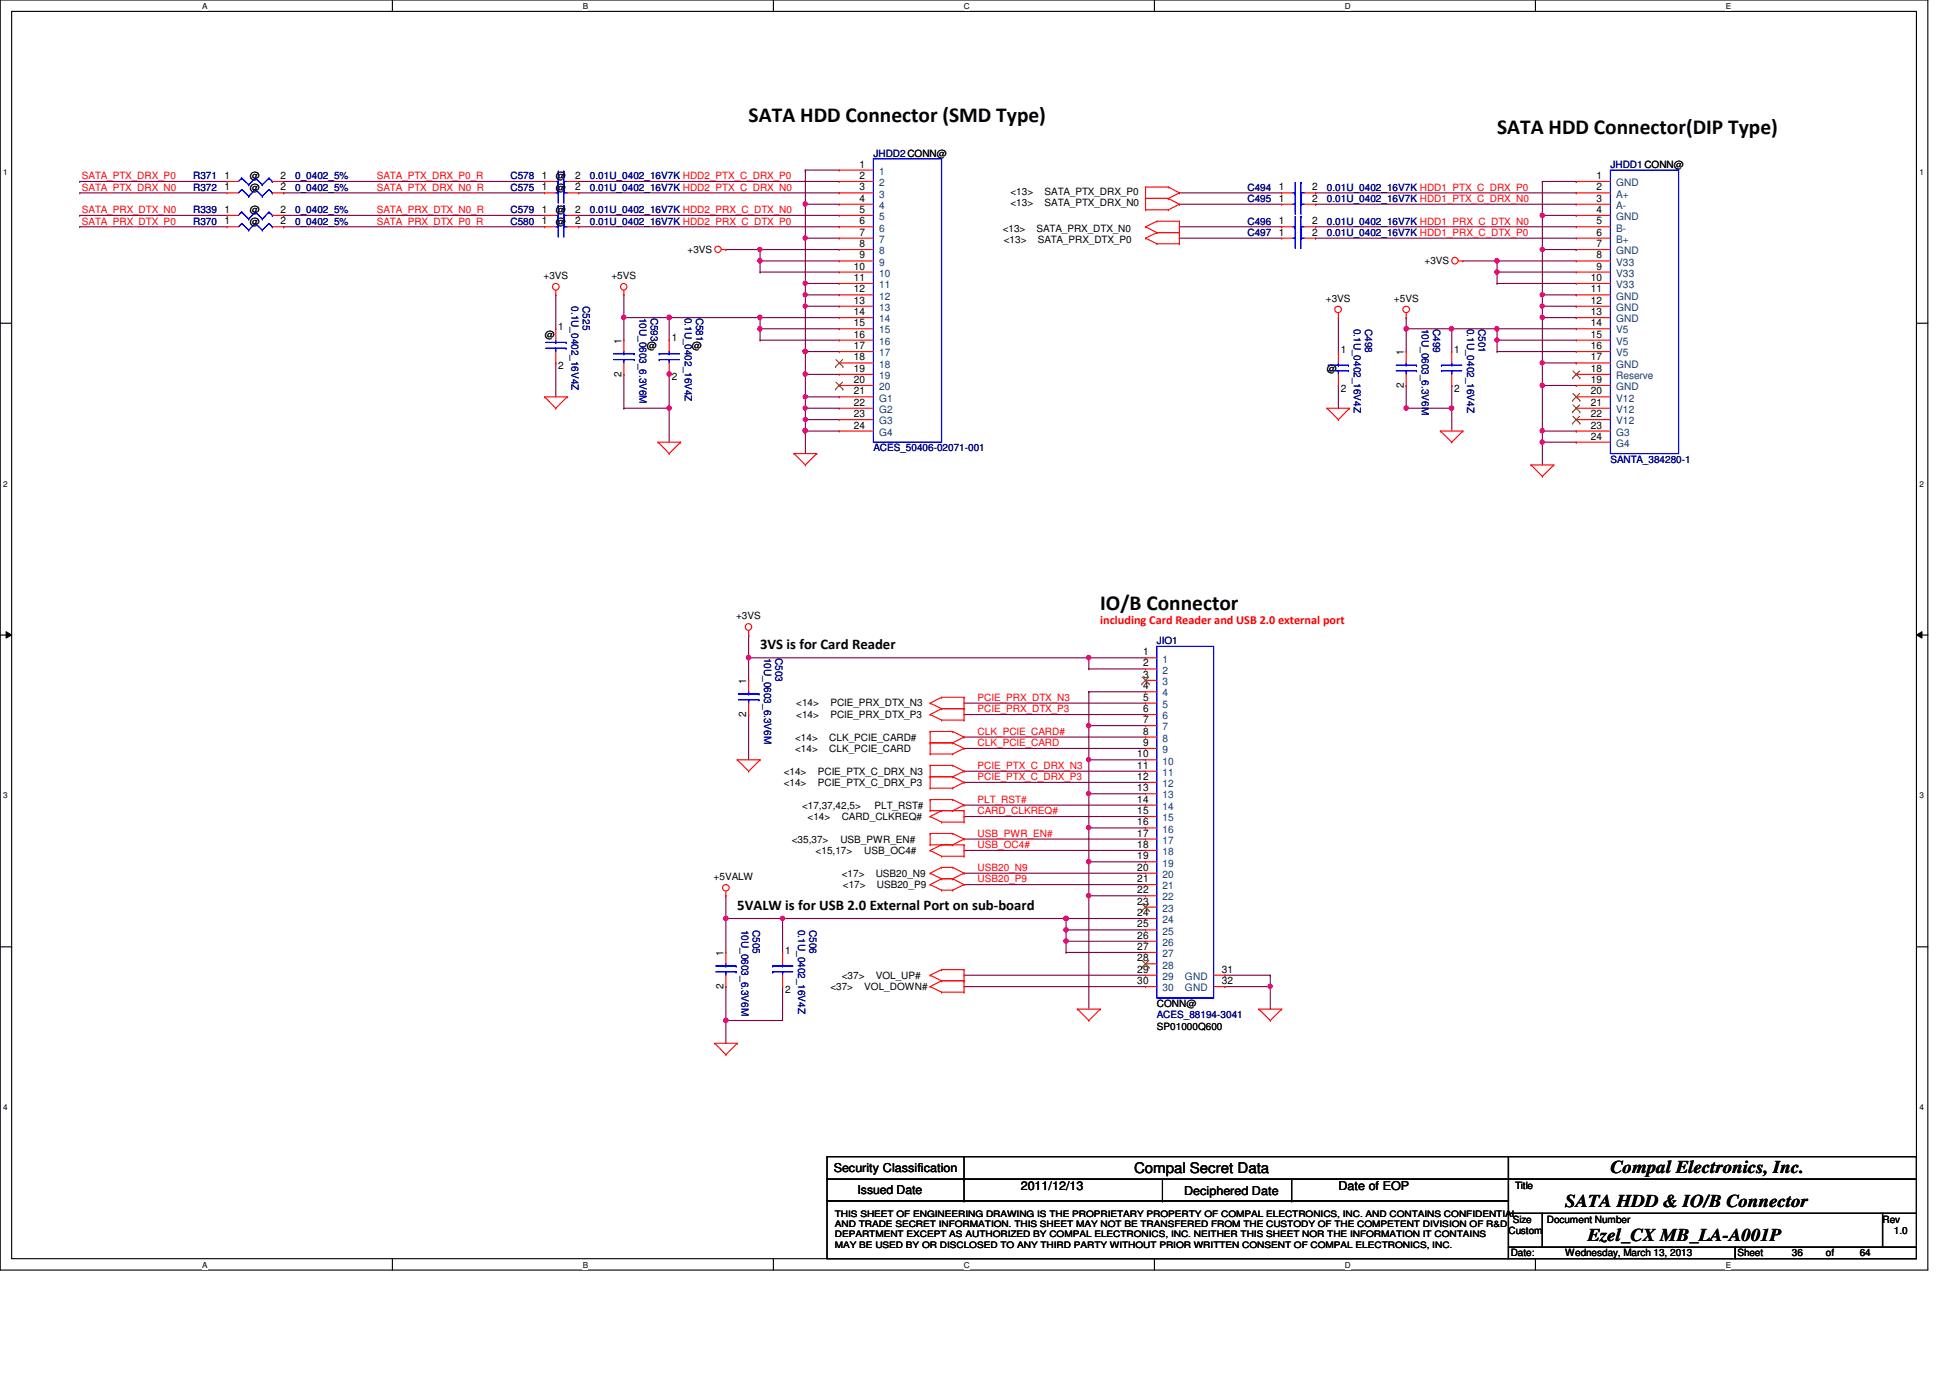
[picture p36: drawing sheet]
<svg xmlns="http://www.w3.org/2000/svg" width="297mm" height="210mm" viewBox="0 0 297 210" stroke-linecap="round" stroke-linejoin="round" font-family="sans-serif">
<defs><g id="words">
<g font-size="3.3">
<text x="114" y="18.6">SATA HDD Connector (SMD Type)</text>
<text x="228" y="20.4">SATA HDD Connector(DIP Type)</text>
<text x="167.6" y="92.9">IO/B Connector</text>
</g>
<g font-size="2.8">
<text x="245.3" y="178.6">Compal Electronics, Inc.</text>
<text x="238.4" y="183.8">SATA HDD &amp; IO/B Connector</text>
<text x="241.8" y="189">Ezel_CX MB_LA-A001P</text>
</g>
<g font-size="2.2">
<text x="115.8" y="98.8">3VS is for Card Reader</text>
<text x="112.3" y="138.6">5VALW is for USB 2.0 External Port on sub-board</text>
<text x="172.8" y="178.7">Compal Secret Data</text>
</g>
<text font-size="1.9" fill="#f00" x="167.6" y="95">including Card Reader and USB 2.0 external port</text>
<g font-size="1.9">
<text x="127" y="178.6">Security Classification</text>
<text x="130.6" y="181.9">Issued Date</text>
<text x="155.5" y="181.3">2011/12/13</text>
<text x="180.4" y="182">Deciphered Date</text>
<text x="203.9" y="181.3">Date of EOP</text>
</g>
<g font-size="1.6">
<text x="34.2" y="27.3">1</text>
<text x="34.2" y="29">1</text>
<text x="42.7" y="27.3">2</text>
<text x="42.7" y="29">2</text>
<text x="82.5" y="27.3">1</text>
<text x="82.5" y="29">1</text>
<text x="87.6" y="27.3">2</text>
<text x="87.6" y="29">2</text>
<text x="130.9" y="25.5">1</text>
<text x="130.9" y="27.3">2</text>
<text x="130.9" y="29">3</text>
<text x="194.8" y="29">1</text>
<text x="199.9" y="29">2</text>
<text x="243.2" y="27.3">1</text>
<text x="243.2" y="29">2</text>
<text x="34.2" y="32.4">1</text>
<text x="34.2" y="34.2">1</text>
<text x="42.7" y="32.4">2</text>
<text x="42.7" y="34.2">2</text>
<text x="82.5" y="32.4">1</text>
<text x="82.5" y="34.2">1</text>
<text x="87.6" y="32.4">2</text>
<text x="87.6" y="34.2">2</text>
<text x="130.9" y="30.7">4</text>
<text x="130.9" y="32.4">5</text>
<text x="130.9" y="34.2">6</text>
<text x="130.9" y="35.9">7</text>
<text x="194.8" y="34.2">1</text>
<text x="194.8" y="30.7">1</text>
<text x="194.8" y="35.9">1</text>
<text x="199.9" y="34.2">2</text>
<text x="199.9" y="30.7">2</text>
<text x="199.9" y="35.9">2</text>
<text x="243.2" y="30.7">3</text>
<text x="243.2" y="32.4">4</text>
<text x="243.2" y="34.2">5</text>
<text x="243.2" y="35.9">6</text>
<text x="130" y="41.1">10</text>
<text x="130.9" y="37.6">8</text>
<text x="130.9" y="39.4">9</text>
<text x="243.2" y="37.6">7</text>
<text x="243.2" y="39.4">8</text>
<text x="243.2" y="41.1">9</text>
<text x="130" y="42.8">11</text>
<text x="130" y="44.5">12</text>
<text x="130" y="46.3">13</text>
<text x="242.3" y="42.8">10</text>
<text x="242.3" y="44.5">11</text>
<text x="242.3" y="46.3">12</text>
<text x="85" y="50.2">1</text>
<text x="94.7" y="52.3" transform="rotate(-90 94.7 52.3)">1</text>
<text x="102.3" y="52">1</text>
<text x="130" y="48">14</text>
<text x="130" y="49.7">15</text>
<text x="130" y="51.4">16</text>
<text x="130" y="53.2">17</text>
<text x="204.3" y="53.7">1</text>
<text x="221.5" y="53.7">1</text>
<text x="242.3" y="48">13</text>
<text x="242.3" y="49.7">14</text>
<text x="242.3" y="51.4">15</text>
<text x="242.3" y="53.2">16</text>
<text x="85" y="56.2">2</text>
<text x="94.7" y="57.4" transform="rotate(-90 94.7 57.4)">2</text>
<text x="102.3" y="58">2</text>
<text x="130" y="54.9">18</text>
<text x="130" y="56.6">19</text>
<text x="130" y="58.3">20</text>
<text x="204.3" y="59.7">2</text>
<text x="213.8" y="59.1" transform="rotate(-90 213.8 59.1)">2</text>
<text x="213.8" y="54.1" transform="rotate(-90 213.8 54.1)">1</text>
<text x="221.5" y="59.7">2</text>
<text x="242.3" y="54.9">17</text>
<text x="242.3" y="56.6">18</text>
<text x="242.3" y="58.3">19</text>
<text x="130" y="60.1">21</text>
<text x="130" y="61.8">22</text>
<text x="130" y="63.5">23</text>
<text x="130" y="65.3">24</text>
<text x="242.3" y="60.1">20</text>
<text x="242.3" y="61.8">21</text>
<text x="242.3" y="63.5">22</text>
<text x="242.3" y="65.3">23</text>
<text x="242.3" y="67">24</text>
<text x="174.1" y="99.8">1</text>
<text x="174.1" y="101.5">2</text>
<text x="113.7" y="104.1" transform="rotate(-90 113.7 104.1)">1</text>
<text x="174.1" y="103.3">3</text>
<text x="174.1" y="105">4</text>
<text x="174.1" y="106.7">5</text>
<text x="113.7" y="109.2" transform="rotate(-90 113.7 109.2)">2</text>
<text x="174.1" y="108.5">6</text>
<text x="174.1" y="110.2">7</text>
<text x="174.1" y="111.9">8</text>
<text x="174.1" y="113.6">9</text>
<text x="173.2" y="115.4">10</text>
<text x="173.2" y="117.1">11</text>
<text x="173.2" y="118.8">12</text>
<text x="173.2" y="120.5">13</text>
<text x="173.2" y="122.3">14</text>
<text x="173.2" y="124">15</text>
<text x="173.2" y="125.7">16</text>
<text x="173.2" y="127.4">17</text>
<text x="173.2" y="129.2">18</text>
<text x="173.2" y="130.9">19</text>
<text x="173.2" y="132.6">20</text>
<text x="173.2" y="134.4">21</text>
<text x="173.2" y="136.1">22</text>
<text x="173.2" y="137.8">23</text>
<text x="173.2" y="139.5">24</text>
<text x="173.2" y="141.3">25</text>
<text x="173.2" y="143">26</text>
<text x="110.2" y="145.6" transform="rotate(-90 110.2 145.6)">1</text>
<text x="119.6" y="145.2">1</text>
<text x="173.2" y="144.7">27</text>
<text x="173.2" y="146.4">28</text>
<text x="173.2" y="148.2">29</text>
<text x="173.2" y="149.9">30</text>
<text x="186.1" y="148.2">31</text>
<text x="186.1" y="149.9">32</text>
<text x="110.2" y="150.6" transform="rotate(-90 110.2 150.6)">2</text>
<text x="119.6" y="151.2">2</text>
</g>
<g font-size="1.6" fill="#004080">
<text x="133.9" y="26.6">1</text>
<text x="133.9" y="28.4">2</text>
<text x="246.2" y="28.4">GND</text>
<text x="133.9" y="30.1">3</text>
<text x="133.9" y="31.8">4</text>
<text x="133.9" y="33.5">5</text>
<text x="133.9" y="35.3">6</text>
<text x="246.2" y="30.1">A+</text>
<text x="246.2" y="31.8">A-</text>
<text x="246.2" y="33.5">GND</text>
<text x="246.2" y="35.3">B-</text>
<text x="133.9" y="37">7</text>
<text x="133.9" y="38.7">8</text>
<text x="133.9" y="40.5">9</text>
<text x="246.2" y="37">B+</text>
<text x="246.2" y="38.7">GND</text>
<text x="246.2" y="40.5">V33</text>
<text x="133.9" y="42.2">10</text>
<text x="133.9" y="43.9">11</text>
<text x="133.9" y="45.6">12</text>
<text x="133.9" y="47.4">13</text>
<text x="246.2" y="42.2">V33</text>
<text x="246.2" y="43.9">V33</text>
<text x="246.2" y="45.6">GND</text>
<text x="246.2" y="47.4">GND</text>
<text x="133.9" y="49.1">14</text>
<text x="133.9" y="50.8">15</text>
<text x="133.9" y="52.5">16</text>
<text x="246.2" y="49.1">GND</text>
<text x="246.2" y="50.8">V5</text>
<text x="246.2" y="52.5">V5</text>
<text x="133.9" y="54.3">17</text>
<text x="133.9" y="56">18</text>
<text x="133.9" y="57.7">19</text>
<text x="133.9" y="59.4">20</text>
<text x="246.2" y="54.3">V5</text>
<text x="246.2" y="56">GND</text>
<text x="246.2" y="57.7">Reserve</text>
<text x="246.2" y="59.4">GND</text>
<text x="133.9" y="61.2">G1</text>
<text x="133.9" y="62.9">G2</text>
<text x="133.9" y="64.6">G3</text>
<text x="246.2" y="61.2">V12</text>
<text x="246.2" y="62.9">V12</text>
<text x="246.2" y="64.6">V12</text>
<text x="133.9" y="66.4">G4</text>
<text x="246.2" y="66.4">G3</text>
<text x="246.2" y="68.1">G4</text>
<text x="177.1" y="100.9">1</text>
<text x="177.1" y="102.6">2</text>
<text x="177.1" y="104.4">3</text>
<text x="177.1" y="106.1">4</text>
<text x="177.1" y="107.8">5</text>
<text x="177.1" y="109.6">6</text>
<text x="177.1" y="111.3">7</text>
<text x="177.1" y="113">8</text>
<text x="177.1" y="114.7">9</text>
<text x="177.1" y="116.5">10</text>
<text x="177.1" y="118.2">11</text>
<text x="177.1" y="119.9">12</text>
<text x="177.1" y="121.6">13</text>
<text x="177.1" y="123.4">14</text>
<text x="177.1" y="125.1">15</text>
<text x="177.1" y="126.8">16</text>
<text x="177.1" y="128.5">17</text>
<text x="177.1" y="130.3">18</text>
<text x="177.1" y="132">19</text>
<text x="177.1" y="133.7">20</text>
<text x="177.1" y="135.5">21</text>
<text x="177.1" y="137.2">22</text>
<text x="177.1" y="138.9">23</text>
<text x="177.1" y="140.6">24</text>
<text x="177.1" y="142.4">25</text>
<text x="177.1" y="144.1">26</text>
<text x="177.1" y="145.8">27</text>
<text x="177.1" y="147.5">28</text>
<text x="177.1" y="149.3">29</text>
<text x="180.5" y="149.3">GND</text>
<text x="177.1" y="151">30</text>
<text x="180.5" y="151">GND</text>
</g>
<g font-size="1.5" fill="#000080">
<text x="133.1" y="23.9">JHDD2CONN@</text>
<text x="29.4" y="27.3">R371</text>
<text x="29.4" y="29">R372</text>
<text x="45" y="27.3">0_0402_5%</text>
<text x="45" y="29">0_0402_5%</text>
<text x="77.8" y="27.3">C578</text>
<text x="77.8" y="29">C575</text>
<text x="89.9" y="27.3">0.01U_0402_16V7K HDD2_PTX_C_DRX_P0</text>
<text x="89.9" y="29">0.01U_0402_16V7K HDD2_PTX_C_DRX_N0</text>
<text x="190" y="29">C494</text>
<text x="202.1" y="29">0.01U_0402_16V7K HDD1_PTX_C_DRX_P0</text>
<text x="245.3" y="25.6">JHDD1CONN@</text>
<text x="29.4" y="32.5">R339</text>
<text x="29.4" y="34.2">R370</text>
<text x="45" y="32.5">0_0402_5%</text>
<text x="45" y="34.2">0_0402_5%</text>
<text x="77.8" y="32.5">C579</text>
<text x="77.8" y="34.2">C580</text>
<text x="89.9" y="32.5">0.01U_0402_16V7K HDD2_PRX_C_DTX_N0</text>
<text x="89.9" y="34.2">0.01U_0402_16V7K HDD2_PRX_C_DTX_P0</text>
<text x="190" y="34.2">C496</text>
<text x="190" y="30.8">C495</text>
<text x="190" y="35.9">C497</text>
<text x="202.1" y="34.2">0.01U_0402_16V7K HDD1_PRX_C_DTX_N0</text>
<text x="202.1" y="30.8">0.01U_0402_16V7K HDD1_PTX_C_DRX_N0</text>
<text x="202.1" y="35.9">0.01U_0402_16V7K HDD1_PRX_C_DTX_P0</text>
<text x="87" y="46.7" transform="rotate(90 87 46.7)">0.1U_0402_16V4Z</text>
<text x="88.8" y="46.7" transform="rotate(90 88.8 46.7)">C525</text>
<text x="97.4" y="48.4" transform="rotate(90 97.4 48.4)">10U_0603_6.3V6M</text>
<text x="99.1" y="48.4" transform="rotate(90 99.1 48.4)">C593</text>
<text x="104.3" y="48.4" transform="rotate(90 104.3 48.4)">0.1U_0402_16V4Z</text>
<text x="106" y="48.4" transform="rotate(90 106 48.4)">C581</text>
<text x="206.2" y="50.1" transform="rotate(90 206.2 50.1)">0.1U_0402_16V4Z</text>
<text x="207.9" y="50.1" transform="rotate(90 207.9 50.1)">C498</text>
<text x="216.6" y="50.1" transform="rotate(90 216.6 50.1)">10U_0603_6.3V6M</text>
<text x="218.3" y="50.1" transform="rotate(90 218.3 50.1)">C499</text>
<text x="223.5" y="50.1" transform="rotate(90 223.5 50.1)">0.1U_0402_16V4Z</text>
<text x="225.2" y="50.1" transform="rotate(90 225.2 50.1)">C501</text>
<text x="133.1" y="68.7">ACES_50406-02071-001</text>
<text x="245.3" y="70.5">SANTA_384280-1</text>
<text x="116.4" y="100.2" transform="rotate(90 116.4 100.2)">10U_0603_6.3V6M</text>
<text x="118.1" y="100.2" transform="rotate(90 118.1 100.2)">C503</text>
<text x="176.2" y="98.1">JIO1</text>
<text x="112.9" y="141.6" transform="rotate(90 112.9 141.6)">10U_0603_6.3V6M</text>
<text x="114.7" y="141.6" transform="rotate(90 114.7 141.6)">C505</text>
<text x="121.6" y="141.6" transform="rotate(90 121.6 141.6)">0.1U_0402_16V4Z</text>
<text x="123.3" y="141.6" transform="rotate(90 123.3 141.6)">C506</text>
<text x="176.2" y="155.1">ACES_88194-3041</text>
</g>
<g font-size="1.5" fill="#f00">
<text x="12.5" y="27.3">SATA_PTX_DRX_P0</text>
<text x="12.5" y="29">SATA_PTX_DRX_N0</text>
<text x="57.4" y="27.3">SATA_PTX_DRX_P0_R</text>
<text x="57.4" y="29">SATA_PTX_DRX_N0_R</text>
<text x="12.5" y="32.5">SATA_PRX_DTX_N0</text>
<text x="12.5" y="34.2">SATA_PRX_DTX_P0</text>
<text x="57.4" y="32.5">SATA_PRX_DTX_N0_R</text>
<text x="57.4" y="34.2">SATA_PRX_DTX_P0_R</text>
<text x="148.9" y="106.8">PCIE_PRX_DTX_N3</text>
<text x="148.9" y="108.5">PCIE_PRX_DTX_P3</text>
<text x="148.9" y="113.7">CLK_PCIE_CARD</text>
<text x="148.9" y="111.9">CLK_PCIE_CARD#</text>
<text x="148.9" y="117.1">PCIE_PTX_C_DRX_N3</text>
<text x="148.9" y="118.8">PCIE_PTX_C_DRX_P3</text>
<text x="148.9" y="122.3">PLT_RST#</text>
<text x="148.9" y="124">CARD_CLKREQ#</text>
<text x="148.9" y="127.5">USB_PWR_EN#</text>
<text x="148.9" y="129.2">USB_OC4#</text>
<text x="148.9" y="132.7">USB20_N9</text>
<text x="148.9" y="134.4">USB20_P9</text>
</g>
<g font-size="1.5">
<text x="38.1" y="27.3">@</text>
<text x="38.1" y="29">@</text>
<text x="84.7" y="27.3">@</text>
<text x="84.7" y="29">@</text>
<text x="153.9" y="29.7">&lt;13&gt;</text>
<text x="159.1" y="29.7">SATA_PTX_DRX_P0</text>
<text x="38.1" y="32.5">@</text>
<text x="38.1" y="34.2">@</text>
<text x="84.7" y="32.5">@</text>
<text x="84.7" y="34.2">@</text>
<text x="152.7" y="35.3">&lt;13&gt;</text>
<text x="153.9" y="31.5">&lt;13&gt;</text>
<text x="157.9" y="35.3">SATA_PRX_DTX_N0</text>
<text x="159.1" y="31.5">SATA_PTX_DRX_N0</text>
<text x="104.7" y="38.5">+3VS</text>
<text x="152.9" y="37">&lt;13&gt;</text>
<text x="158.1" y="37">SATA_PRX_DTX_P0</text>
<text x="217" y="40.3">+3VS</text>
<text x="82.8" y="42.5">+3VS</text>
<text x="93.1" y="42.5">+5VS</text>
<text x="202" y="46">+3VS</text>
<text x="212.3" y="46">+5VS</text>
<text x="83" y="51.5">@</text>
<text x="98.5" y="53.2">@</text>
<text x="105.4" y="53.2">@</text>
<text x="202.1" y="56.7">@</text>
<text x="112.1" y="94.3">+3VS</text>
<text x="121.3" y="107.6">&lt;14&gt;</text>
<text x="126.5" y="107.6">PCIE_PRX_DTX_N3</text>
<text x="121.1" y="112.8">&lt;14&gt;</text>
<text x="121.3" y="109.3">&lt;14&gt;</text>
<text x="126.3" y="112.8">CLK_PCIE_CARD#</text>
<text x="126.5" y="109.3">PCIE_PRX_DTX_P3</text>
<text x="119.4" y="118">&lt;14&gt;</text>
<text x="119.4" y="119.7">&lt;14&gt;</text>
<text x="121.1" y="114.6">&lt;14&gt;</text>
<text x="124.6" y="118">PCIE_PTX_C_DRX_N3</text>
<text x="124.6" y="119.7">PCIE_PTX_C_DRX_P3</text>
<text x="126.3" y="114.6">CLK_PCIE_CARD</text>
<text x="122.2" y="123.2">&lt;17,37,42,5&gt;</text>
<text x="123" y="124.9">&lt;14&gt;</text>
<text x="128.2" y="124.9">CARD_CLKREQ#</text>
<text x="133.2" y="123.2">PLT_RST#</text>
<text x="120.6" y="128.4">&lt;35,37&gt;</text>
<text x="124.2" y="130.1">&lt;15,17&gt;</text>
<text x="128" y="128.4">USB_PWR_EN#</text>
<text x="131.7" y="130.1">USB_OC4#</text>
<text x="108.7" y="134.1">+5VALW</text>
<text x="128.2" y="133.5">&lt;17&gt;</text>
<text x="128.4" y="135.3">&lt;17&gt;</text>
<text x="133.4" y="133.5">USB20_N9</text>
<text x="133.6" y="135.3">USB20_P9</text>
<text x="128.2" y="149.1">&lt;37&gt;</text>
<text x="133.4" y="149.1">VOL_UP#</text>
<text x="126.5" y="150.8">&lt;37&gt;</text>
<text x="131.7" y="150.8">VOL_DOWN#</text>
<text x="176.2" y="153.4">CONN@</text>
<text x="176.2" y="156.8">SP01000Q600</text>
<text x="230.8" y="181.2">Title</text>
<text x="229.8" y="188">Custom</text>
<text x="230.1" y="191.4">Date:</text>
<text x="230.5" y="186.2">Size</text>
<text x="235.6" y="186.2">Document Number</text>
<text x="238.4" y="191.4">Wednesday, March 13, 2013</text>
<text x="264.7" y="191.4">Sheet</text>
<text x="273" y="191.4">36</text>
<text x="278.1" y="191.4">of</text>
<text x="283.3" y="191.4">64</text>
<text x="286.8" y="186.2">Rev</text>
<text x="288.5" y="188">1.0</text>
</g>
<g font-size="1.4">
<text x="127.2" y="185.3">THIS SHEET OF ENGINEERING DRAWING IS THE PROPRIETARY PROPERTY OF COMPAL ELECTRONICS, INC. AND CONTAINS CONFIDENTIAL</text>
<text x="127.2" y="186.9">AND TRADE SECRET INFORMATION. THIS SHEET MAY NOT BE TRANSFERED FROM THE CUSTODY OF THE COMPETENT DIVISION OF R&amp;D</text>
<text x="127.2" y="188.5">DEPARTMENT EXCEPT AS AUTHORIZED BY COMPAL ELECTRONICS, INC. NEITHER THIS SHEET NOR THE INFORMATION IT CONTAINS</text>
<text x="127.2" y="190">MAY BE USED BY OR DISCLOSED TO ANY THIRD PARTY WITHOUT PRIOR WRITTEN CONSENT OF COMPAL ELECTRONICS, INC.</text>
</g>
<g font-size="1.3">
<text x="30.8" y="1.4">A</text>
<text x="88.8" y="1.4">B</text>
<text x="146.8" y="1.4">C</text>
<text x="204.8" y="1.4">D</text>
<text x="262.9" y="1.4">E</text>
<text x=".5" y="26.6">1</text>
<text x="292.4" y="26.6">1</text>
<text x=".5" y="74.1">2</text>
<text x="292.4" y="74.1">2</text>
<text x=".5" y="121.6">3</text>
<text x="292.4" y="121.6">3</text>
<text x=".5" y="169.1">4</text>
<text x="292.4" y="169.1">4</text>
<text x="30.8" y="193.1">A</text>
<text x="88.8" y="193.1">B</text>
<text x="146.8" y="193.1">C</text>
<text x="204.8" y="193.1">D</text>
<text x="262.9" y="193.1">E</text>
</g>
</g></defs>
<path d="M0 0h293.7v193.5h-293.7zM1.8 1.7h290.1v190h-290.1z" fill="none" stroke="#000" stroke-width=".17"/>
<g fill="#fff">
<path d="M30.8 .2h.8v1.4h-.8z"/>
<path d="M30.8 191.9h.8v1.4h-.8z"/>
</g>
<path d="M59.8 0v1.7M59.8 191.7v1.8" fill="none" stroke="#000" stroke-width=".17"/>
<g fill="#fff">
<path d="M88.8 .2h.8v1.4h-.8z"/>
<path d="M88.8 191.9h.8v1.4h-.8z"/>
</g>
<path d="M117.8 0v1.7M117.8 191.7v1.8" fill="none" stroke="#000" stroke-width=".17"/>
<g fill="#fff">
<path d="M146.8 .2h.9v1.4h-.9z"/>
<path d="M146.8 191.9h.9v1.4h-.9z"/>
</g>
<path d="M175.8 0v1.7M175.8 191.7v1.8" fill="none" stroke="#000" stroke-width=".17"/>
<g fill="#fff">
<path d="M204.8 .2h.9v1.4h-.9z"/>
<path d="M204.8 191.9h.9v1.4h-.9z"/>
</g>
<path d="M233.9 0v1.7M233.9 191.7v1.8" fill="none" stroke="#000" stroke-width=".17"/>
<g fill="#fff">
<path d="M262.9 .2h.8v1.4h-.8z"/>
<path d="M262.9 191.9h.8v1.4h-.8z"/>
<path d="M.5 25.5h.7v1.4h-.7z"/>
<path d="M292.4 25.5h.7v1.4h-.7z"/>
<path d="M.5 73h.7v1.4h-.7z"/>
<path d="M292.4 73h.7v1.4h-.7z"/>
</g>
<path d="M0 49.2h1.8M291.9 49.2h1.8" fill="none" stroke="#000" stroke-width=".17"/>
<g fill="#fff">
<path d="M.5 120.5h.7v1.4h-.7z"/>
<path d="M292.4 120.5h.7v1.4h-.7z"/>
</g>
<path d="M0 96.7h1.8M291.9 96.7h1.8" fill="none" stroke="#000" stroke-width=".17"/>
<path d="M.9 96.2l.9 .5-.9 .5zM291.9 96.7l.9-.5v1z" fill="#000"/>
<path d="M.9 96.2l.9 .5-.9 .5zM291.9 96.7l.9-.5v1z" fill="none" stroke="#000" stroke-width=".15"/>
<g fill="#fff">
<path d="M.5 168h.7v1.4h-.7z"/>
<path d="M292.4 168h.7v1.4h-.7z"/>
</g>
<path d="M0 144.2h1.8M291.9 144.2h1.8" fill="none" stroke="#000" stroke-width=".17"/>
<path d="M203.9 48.4h.1M203.9 58.7h.1M203.9 48.4v5.2M203.9 58.7v3.5M165.9 100.2h.1M165.9 100.2h8.6" fill="none" stroke="#800040" stroke-width=".17"/>
<circle cx="165.8" cy="100.2" r=".33" fill="#f0f"/>
<circle cx="165.8" cy="100.2" r=".33" fill="none" stroke="#f0f" stroke-width=".17"/>
<path d="M114 100.2h.1M114 100.2v3.4" fill="none" stroke="#800040" stroke-width=".17"/>
<circle cx="114" cy="100.2" r=".33" fill="#f0f"/>
<circle cx="114" cy="100.2" r=".33" fill="none" stroke="#f0f" stroke-width=".17"/>
<path d="M165.9 100.2h.1M165.9 101.9h.1M165.9 100.2v1.7M165.9 101.9h8.6M186.6 148.5h.1M186.6 150.3h.1M186.6 148.5h6.9M186.6 150.3h6.9M193.5 150.3h.1M193.5 150.3v3.4" fill="none" stroke="#800040" stroke-width=".17"/>
<circle cx="193.5" cy="150.3" r=".32" fill="#f0f"/>
<circle cx="193.5" cy="150.3" r=".32" fill="none" stroke="#f0f" stroke-width=".17"/>
<path d="M114 100.2h.1M114 100.2h51.9" fill="none" stroke="#800040" stroke-width=".17"/>
<circle cx="114" cy="100.2" r=".33" fill="#f0f"/>
<circle cx="114" cy="100.2" r=".33" fill="none" stroke="#f0f" stroke-width=".17"/>
<path d="M146.9 107.1h.1M146.9 108.8h.1M146.9 107.1h27.6M146.9 108.8h27.6M165.9 110.5h.1M165.9 110.5h8.6M165.9 136.4h.1M165.9 136.4v17.3" fill="none" stroke="#800040" stroke-width=".17"/>
<circle cx="165.8" cy="136.4" r=".33" fill="#f0f"/>
<circle cx="165.8" cy="136.4" r=".33" fill="none" stroke="#f0f" stroke-width=".17"/>
<path d="M165.9 115.7h.1M165.9 110.5h.1M165.9 105.4h.1M165.9 115.7h8.6M165.9 105.4v10.3" fill="none" stroke="#800040" stroke-width=".17"/>
<circle cx="165.8" cy="110.5" r=".33" fill="#f0f"/>
<circle cx="165.8" cy="110.5" r=".33" fill="none" stroke="#f0f" stroke-width=".17"/>
<path d="M165.9 105.4h.1M165.9 115.7h.1M165.9 105.4h8.6M165.9 115.7v5.2M165.9 120.9h.1M165.9 120.9h8.6" fill="none" stroke="#800040" stroke-width=".17"/>
<circle cx="165.8" cy="115.7" r=".32" fill="#f0f"/>
<circle cx="165.8" cy="115.7" r=".32" fill="none" stroke="#f0f" stroke-width=".17"/>
<path d="M146.9 122.6h.1M146.9 124.4h.1M146.9 122.6h27.6M146.9 124.4h27.6M165.9 126.1h.1M165.9 120.9h.1M165.9 126.1h8.6M165.9 120.9v5.2" fill="none" stroke="#800040" stroke-width=".17"/>
<circle cx="165.8" cy="120.9" r=".32" fill="#f0f"/>
<circle cx="165.8" cy="120.9" r=".32" fill="none" stroke="#f0f" stroke-width=".17"/>
<path d="M114 96.7h.1M114 96.7v3.5M114 108.8h.1M114 108.8v6.9M146.9 127.8h.1M146.9 129.5h.1M146.9 127.8h27.6M146.9 129.5h27.6M165.9 131.3h.1M165.9 131.3h8.6" fill="none" stroke="#800040" stroke-width=".17"/>
<circle cx="165.8" cy="131.2" r=".32" fill="#f0f"/>
<circle cx="165.8" cy="131.2" r=".32" fill="none" stroke="#f0f" stroke-width=".17"/>
<path d="M165.9 126.1h.1M165.9 126.1v5.2" fill="none" stroke="#800040" stroke-width=".17"/>
<circle cx="165.8" cy="126.1" r=".33" fill="#f0f"/>
<circle cx="165.8" cy="126.1" r=".33" fill="none" stroke="#f0f" stroke-width=".17"/>
<path d="M146.9 133h.1M146.9 134.7h.1M146.9 133h27.6M146.9 134.7h27.6M165.9 136.4h.1M165.9 131.3h.1M165.9 136.4h8.6M165.9 131.3v5.1" fill="none" stroke="#800040" stroke-width=".17"/>
<circle cx="165.8" cy="131.2" r=".32" fill="#f0f"/>
<circle cx="165.8" cy="131.2" r=".32" fill="none" stroke="#f0f" stroke-width=".17"/>
<path d="M162.4 139.9h.1M162.4 139.9h12.1M162.4 139.9v1.7M162.4 141.6h.1M162.4 143.4h.1M162.4 145.1h.1M162.4 141.6h12.1M162.4 143.4h12.1M162.4 145.1h12.1" fill="none" stroke="#800040" stroke-width=".17"/>
<circle cx="162.4" cy="139.9" r=".33" fill="#f0f"/>
<circle cx="162.4" cy="139.9" r=".33" fill="none" stroke="#f0f" stroke-width=".17"/>
<path d="M162.4 143.4h.1M162.4 143.4v1.7" fill="none" stroke="#800040" stroke-width=".17"/>
<circle cx="162.4" cy="143.3" r=".34" fill="#f0f"/>
<circle cx="162.4" cy="143.3" r=".34" fill="none" stroke="#f0f" stroke-width=".17"/>
<path d="M119.2 139.9h.1M119.2 139.9h43.2" fill="none" stroke="#800040" stroke-width=".17"/>
<circle cx="162.4" cy="139.9" r=".33" fill="#f0f"/>
<circle cx="162.4" cy="139.9" r=".33" fill="none" stroke="#f0f" stroke-width=".17"/>
<circle cx="119.2" cy="139.9" r=".33" fill="#f0f"/>
<circle cx="119.2" cy="139.9" r=".33" fill="none" stroke="#f0f" stroke-width=".17"/>
<path d="M110.6 139.9h.1M110.6 139.9v5.2" fill="none" stroke="#800040" stroke-width=".17"/>
<circle cx="110.6" cy="139.9" r=".33" fill="#f0f"/>
<circle cx="110.6" cy="139.9" r=".33" fill="none" stroke="#f0f" stroke-width=".17"/>
<path d="M119.2 139.9h.1M119.2 139.9v5.2M110.6 155.4h.1M110.6 155.4v3.5" fill="none" stroke="#800040" stroke-width=".17"/>
<circle cx="110.6" cy="155.4" r=".33" fill="#f0f"/>
<circle cx="110.6" cy="155.4" r=".33" fill="none" stroke="#f0f" stroke-width=".17"/>
<g fill="none" stroke="#800040" stroke-width=".17">
<path d="M110.6 139.9h.1M110.6 136.4h.1M110.6 136.4v3.5M110.6 139.9h8.6M110.6 155.4h.1M110.6 150.3h.1M110.6 150.3v5.1M119.2 150.3h.1M119.2 150.3v5.1h-8.6M146.9 148.5h.1M146.9 150.3h.1M146.9 148.5h27.6"/>
<path d="M146.9 150.3h27.6M162.4 141.6h.1M162.4 141.6v1.8M193.5 148.5h.1M193.5 148.5v1.8"/>
</g>
<circle cx="162.4" cy="141.6" r=".33" fill="#f0f"/>
<circle cx="162.4" cy="141.6" r=".33" fill="none" stroke="#f0f" stroke-width=".17"/>
<path d="M234.9 27.6h.1M234.9 32.8h.1M234.9 27.6v10.4h5.2M234.9 32.8h5.2M234.9 27.6h5.2M240.1 38h.1M240.1 32.8h.1M240.1 27.6h.1M234.9 48.4h5.2M234.9 46.7h5.2M240.1 48.4h.1M240.1 46.7h.1" fill="none" stroke="#800040" stroke-width=".17"/>
<circle cx="234.9" cy="32.8" r=".33" fill="#f0f"/>
<circle cx="234.9" cy="32.8" r=".33" fill="none" stroke="#f0f" stroke-width=".17"/>
<path d="M234.9 44.9h.1M234.9 44.9v1.8" fill="none" stroke="#800040" stroke-width=".17"/>
<circle cx="234.9" cy="44.9" r=".32" fill="#f0f"/>
<circle cx="234.9" cy="44.9" r=".32" fill="none" stroke="#f0f" stroke-width=".17"/>
<path d="M234.9 46.7h.1M234.9 46.7v1.7" fill="none" stroke="#800040" stroke-width=".17"/>
<circle cx="234.9" cy="46.6" r=".32" fill="#f0f"/>
<circle cx="234.9" cy="46.6" r=".32" fill="none" stroke="#f0f" stroke-width=".17"/>
<path d="M234.9 67.4h.1M234.9 67.4v3.4" fill="none" stroke="#800040" stroke-width=".17"/>
<circle cx="234.9" cy="67.3" r=".33" fill="#f0f"/>
<circle cx="234.9" cy="67.3" r=".33" fill="none" stroke="#f0f" stroke-width=".17"/>
<g fill="none" stroke="#800040" stroke-width=".17">
<path d="M88.1 27.6h.1M88.1 29.4h.1M88.1 34.5h.1M88.1 32.8h.1M88.1 27.6h39.7M88.1 29.4h39.7M88.1 34.5h39.7M88.1 32.8h39.7M115.8 39.8h.1M115.8 39.8h12M115.8 39.8v1.6M84.7 44.9h.1"/>
<path d="M84.7 55.3h.1M84.7 44.9v5.2M84.7 55.3v5.2M146.9 117.5h.1M146.9 119.2h.1M146.9 114h.1M146.9 112.3h.1M146.9 117.5h27.6M146.9 119.2h27.6M146.9 114h27.6M146.9 112.3h27.6"/>
</g>
<circle cx="115.7" cy="39.7" r=".33" fill="#f0f"/>
<circle cx="115.7" cy="39.7" r=".33" fill="none" stroke="#f0f" stroke-width=".17"/>
<path d="M110.6 38h.1M110.6 38h5.2M115.8 38h.1M115.8 38v1.8" fill="none" stroke="#800040" stroke-width=".17"/>
<circle cx="115.8" cy="38" r=".32" fill="#f0f"/>
<circle cx="115.8" cy="38" r=".32" fill="none" stroke="#f0f" stroke-width=".17"/>
<path d="M115.8 38h.1M115.8 38h12M95 48.4h.1M95 48.4h6.9M115.8 41.4h.1M115.8 41.4h12" fill="none" stroke="#800040" stroke-width=".17"/>
<circle cx="95" cy="48.3" r=".33" fill="#f0f"/>
<circle cx="95" cy="48.3" r=".33" fill="none" stroke="#f0f" stroke-width=".17"/>
<path d="M95 57h.1M95 57v5.2M95 62.2h.1M95 62.2h6.9" fill="none" stroke="#800040" stroke-width=".17"/>
<circle cx="101.9" cy="62.2" r=".33" fill="#f0f"/>
<circle cx="101.9" cy="62.2" r=".33" fill="none" stroke="#f0f" stroke-width=".17"/>
<path d="M101.9 48.4h.1M101.9 48.4v3.4M101.9 62.2h.1M101.9 62.2v5.2" fill="none" stroke="#800040" stroke-width=".17"/>
<circle cx="101.9" cy="48.3" r=".34" fill="#f0f"/>
<circle cx="101.9" cy="48.3" r=".34" fill="none" stroke="#f0f" stroke-width=".17"/>
<path d="M101.9 48.4h.1M101.9 57h.1M101.9 48.4h13.9M101.9 57v5.2" fill="none" stroke="#800040" stroke-width=".17"/>
<circle cx="101.9" cy="57" r=".34" fill="#f0f"/>
<circle cx="101.9" cy="57" r=".34" fill="none" stroke="#f0f" stroke-width=".17"/>
<path d="M95 48.4h.1M95 48.4v3.4M115.8 51.8h.1M115.8 50.1h.1M115.8 48.4h.1M115.8 51.8h12M115.8 48.4v3.4M115.8 48.4h12" fill="none" stroke="#800040" stroke-width=".17"/>
<circle cx="115.7" cy="48.3" r=".33" fill="#f0f"/>
<circle cx="115.7" cy="48.3" r=".33" fill="none" stroke="#f0f" stroke-width=".17"/>
<path d="M115.8 50.1h.1M115.8 50.1h12" fill="none" stroke="#800040" stroke-width=".17"/>
<circle cx="115.7" cy="50.1" r=".33" fill="#f0f"/>
<circle cx="115.7" cy="50.1" r=".33" fill="none" stroke="#f0f" stroke-width=".17"/>
<path d="M122.7 25.9h.1M122.7 25.9v5.2M122.7 60.5h.1M122.7 60.5v1.7M122.7 60.5h5.1" fill="none" stroke="#800040" stroke-width=".17"/>
<circle cx="122.7" cy="60.4" r=".32" fill="#f0f"/>
<circle cx="122.7" cy="60.4" r=".32" fill="none" stroke="#f0f" stroke-width=".17"/>
<path d="M122.7 62.2h.1M122.7 63.9h.1M122.7 62.2h5.1M122.7 63.9v1.8" fill="none" stroke="#800040" stroke-width=".17"/>
<circle cx="122.6" cy="65.6" r=".33" fill="#f0f"/>
<circle cx="122.6" cy="65.6" r=".33" fill="none" stroke="#f0f" stroke-width=".17"/>
<circle cx="122.7" cy="63.9" r=".32" fill="#f0f"/>
<circle cx="122.7" cy="63.9" r=".32" fill="none" stroke="#f0f" stroke-width=".17"/>
<path d="M122.7 63.9h.1M122.7 65.7h.1M122.7 63.9h5.1M122.7 65.7h5.1" fill="none" stroke="#800040" stroke-width=".17"/>
<circle cx="122.6" cy="65.6" r=".33" fill="#f0f"/>
<circle cx="122.6" cy="65.6" r=".33" fill="none" stroke="#f0f" stroke-width=".17"/>
<path d="M122.7 57h.1M122.7 57h5.1M122.7 57v3.5" fill="none" stroke="#800040" stroke-width=".17"/>
<circle cx="122.6" cy="57" r=".33" fill="#f0f"/>
<circle cx="122.6" cy="57" r=".33" fill="none" stroke="#f0f" stroke-width=".17"/>
<path d="M122.7 53.6h.1M122.7 53.6h5.1" fill="none" stroke="#800040" stroke-width=".17"/>
<circle cx="122.7" cy="53.5" r=".32" fill="#f0f"/>
<circle cx="122.7" cy="53.5" r=".32" fill="none" stroke="#f0f" stroke-width=".17"/>
<path d="M122.7 46.7h.1M122.7 46.7v6.9" fill="none" stroke="#800040" stroke-width=".17"/>
<circle cx="122.7" cy="53.5" r=".32" fill="#f0f"/>
<circle cx="122.7" cy="53.5" r=".32" fill="none" stroke="#f0f" stroke-width=".17"/>
<circle cx="122.7" cy="46.6" r=".32" fill="#f0f"/>
<circle cx="122.7" cy="46.6" r=".32" fill="none" stroke="#f0f" stroke-width=".17"/>
<path d="M122.7 46.7h.1M122.7 44.9h.1M122.7 43.2h.1M122.7 46.7h5.1M122.7 44.9h5.1M122.7 43.2h5.1M122.7 43.2v1.7" fill="none" stroke="#800040" stroke-width=".17"/>
<circle cx="122.7" cy="43.2" r=".32" fill="#f0f"/>
<circle cx="122.7" cy="43.2" r=".32" fill="none" stroke="#f0f" stroke-width=".17"/>
<path d="M122.7 36.3h.1M122.7 36.3h5.1M122.7 36.3v6.9" fill="none" stroke="#800040" stroke-width=".17"/>
<circle cx="122.7" cy="36.3" r=".32" fill="#f0f"/>
<circle cx="122.7" cy="36.3" r=".32" fill="none" stroke="#f0f" stroke-width=".17"/>
<path d="M122.7 31.1h.1M122.7 31.1h5.1M122.7 31.1v5.2" fill="none" stroke="#800040" stroke-width=".17"/>
<circle cx="122.6" cy="31.1" r=".33" fill="#f0f"/>
<circle cx="122.6" cy="31.1" r=".33" fill="none" stroke="#f0f" stroke-width=".17"/>
<path d="M122.7 25.9h.1M122.7 25.9h5.1M122.7 53.6h.1M122.7 53.6v3.4" fill="none" stroke="#800040" stroke-width=".17"/>
<circle cx="122.7" cy="53.5" r=".32" fill="#f0f"/>
<circle cx="122.7" cy="53.5" r=".32" fill="none" stroke="#f0f" stroke-width=".17"/>
<path d="M122.7 44.9h.1M122.7 44.9v1.8M122.7 65.7h.1M122.7 65.7v3.4" fill="none" stroke="#800040" stroke-width=".17"/>
<circle cx="122.7" cy="44.9" r=".32" fill="#f0f"/>
<circle cx="122.7" cy="44.9" r=".32" fill="none" stroke="#f0f" stroke-width=".17"/>
<path d="M122.7 62.2h.1M122.7 62.2v1.7" fill="none" stroke="#800040" stroke-width=".17"/>
<circle cx="122.7" cy="62.2" r=".32" fill="#f0f"/>
<circle cx="122.7" cy="62.2" r=".32" fill="none" stroke="#f0f" stroke-width=".17"/>
<g fill="none" stroke="#800040" stroke-width=".17">
<path d="M12.1 27.6h.1M12.1 29.4h.1M12.1 32.8h.1M12.1 34.5h.1M12.1 27.6h22.5M12.1 29.4h22.5M12.1 32.8h22.5M12.1 34.5h22.5M43.2 27.6h.1M43.2 29.4h.1M43.2 32.8h.1M43.2 34.5h.1"/>
<path d="M43.2 27.6h39.8M43.2 29.4h39.8M43.2 32.8h39.8M43.2 34.5h39.8M179.7 29.4h.1M179.7 31.1h.1M179.7 34.5h.1M179.7 36.3h.1M179.7 29.4h15.5M179.7 34.5h15.5M179.7 31.1h15.5M179.7 36.3h15.5"/>
<path d="M200.4 29.4h.1M200.4 31.1h.1M200.4 34.5h.1M200.4 36.3h.1M200.4 29.4h39.7M200.4 34.5h39.7M200.4 31.1h39.7M200.4 36.3h39.7M95 44.9h.1M95 44.9v3.5M228 41.4h.1M228 41.4h12.1"/>
<path d="M228 41.4v1.8"/>
</g>
<circle cx="228" cy="41.4" r=".33" fill="#f0f"/>
<circle cx="228" cy="41.4" r=".33" fill="none" stroke="#f0f" stroke-width=".17"/>
<path d="M222.8 39.8h5.2M228 39.8h.1M228 39.8v1.6" fill="none" stroke="#800040" stroke-width=".17"/>
<circle cx="228" cy="39.7" r=".33" fill="#f0f"/>
<circle cx="228" cy="39.7" r=".33" fill="none" stroke="#f0f" stroke-width=".17"/>
<path d="M228 39.8h.1M228 39.8h12.1M234.9 38h.1M234.9 38v6.9h5.2M228 43.2h.1M228 43.2h12.1M240.1 44.9h.1" fill="none" stroke="#800040" stroke-width=".17"/>
<circle cx="234.9" cy="38" r=".32" fill="#f0f"/>
<circle cx="234.9" cy="38" r=".32" fill="none" stroke="#f0f" stroke-width=".17"/>
<path d="M214.2 50.1h.1M214.2 50.1h6.9" fill="none" stroke="#800040" stroke-width=".17"/>
<circle cx="221.1" cy="50.1" r=".34" fill="#f0f"/>
<circle cx="221.1" cy="50.1" r=".34" fill="none" stroke="#f0f" stroke-width=".17"/>
<circle cx="214.2" cy="50.1" r=".34" fill="#f0f"/>
<circle cx="214.2" cy="50.1" r=".34" fill="none" stroke="#f0f" stroke-width=".17"/>
<path d="M214.2 58.7h.1M214.2 58.7v3.5" fill="none" stroke="#800040" stroke-width=".17"/>
<circle cx="214.2" cy="62.2" r=".33" fill="#f0f"/>
<circle cx="214.2" cy="62.2" r=".33" fill="none" stroke="#f0f" stroke-width=".17"/>
<path d="M214.2 62.2h.1M214.2 62.2h6.9" fill="none" stroke="#800040" stroke-width=".17"/>
<circle cx="221.1" cy="62.2" r=".33" fill="#f0f"/>
<circle cx="221.1" cy="62.2" r=".33" fill="none" stroke="#f0f" stroke-width=".17"/>
<g fill="none" stroke="#800040" stroke-width=".17">
<path d="M214.2 50.1h.1M214.2 50.1v3.5M221.1 50.1h.1M221.1 58.7h.1M221.1 50.1v3.5M221.1 58.7v7M221.1 50.1h19M228 53.6h.1M228 51.8h.1M228 50.1h.1M228 53.6h12.1M228 50.1v3.5"/>
<path d="M221.1 62.2h.1"/>
</g>
<circle cx="228" cy="50.1" r=".33" fill="#f0f"/>
<circle cx="228" cy="50.1" r=".33" fill="none" stroke="#f0f" stroke-width=".17"/>
<path d="M228 51.8h.1M228 51.8h12.1" fill="none" stroke="#800040" stroke-width=".17"/>
<circle cx="228" cy="51.8" r=".32" fill="#f0f"/>
<circle cx="228" cy="51.8" r=".32" fill="none" stroke="#f0f" stroke-width=".17"/>
<path d="M214.2 48.4h.1M214.2 48.4v1.7M234.9 48.4h.1M234.9 48.4v6.9h5.2M234.9 58.7h5.2M240.1 55.3h.1M240.1 58.7h.1" fill="none" stroke="#800040" stroke-width=".17"/>
<circle cx="234.9" cy="48.3" r=".33" fill="#f0f"/>
<circle cx="234.9" cy="48.3" r=".33" fill="none" stroke="#f0f" stroke-width=".17"/>
<path d="M234.9 55.3h.1M234.9 55.3v3.4" fill="none" stroke="#800040" stroke-width=".17"/>
<circle cx="234.9" cy="55.3" r=".32" fill="#f0f"/>
<circle cx="234.9" cy="55.3" r=".32" fill="none" stroke="#f0f" stroke-width=".17"/>
<path d="M234.9 58.7h.1M234.9 58.7v7" fill="none" stroke="#800040" stroke-width=".17"/>
<circle cx="234.9" cy="58.7" r=".33" fill="#f0f"/>
<circle cx="234.9" cy="58.7" r=".33" fill="none" stroke="#f0f" stroke-width=".17"/>
<path d="M234.9 65.7h.1M234.9 65.7h5.2M234.9 65.7v1.7h5.2M240.1 65.7h.1M240.1 67.4h.1" fill="none" stroke="#800040" stroke-width=".17"/>
<circle cx="234.9" cy="65.6" r=".33" fill="#f0f"/>
<circle cx="234.9" cy="65.6" r=".33" fill="none" stroke="#f0f" stroke-width=".17"/>
<g fill="none" stroke="#f00" stroke-width=".17">
<path d="M34.6 32.8h.1M34.6 34.5h.1M34.6 27.6h.1M34.6 29.4h.1M34.6 27.6h1.7M34.6 32.8h1.7M34.6 29.4h1.7M34.6 34.5h1.7M41.5 27.6h1.7M41.5 32.8h1.7M41.5 29.4h1.7M41.5 34.5h1.7"/>
<path d="M43.2 32.8h.1M43.2 34.5h.1M43.2 27.6h.1M43.2 29.4h.1M83 27.6h.1M83 29.4h.1M83 32.8h.1M83 34.5h.1M83 27.6h1.7M83 32.8h1.7M83 29.4h1.7M83 34.5h1.7"/>
<path d="M86.4 27.6h1.7M86.4 32.8h1.7M86.4 29.4h1.7M86.4 34.5h1.7M88.1 27.6h.1M88.1 29.4h.1M88.1 32.8h.1M88.1 34.5h.1M109.9 38h.7M110.6 38h.1M127.8 25.9h.1M127.8 27.6h.1"/>
<path d="M127.8 29.4h.1M127.8 31.1h.1M127.8 32.8h.1M127.8 34.5h.1M127.8 36.3h.1M127.8 38h.1M127.8 39.8h.1M127.8 38h5.2M127.8 39.8h5.2M127.8 27.6h5.2M127.8 32.8h5.2M127.8 29.4h5.2"/>
<path d="M127.8 34.5h5.2M127.8 31.1h5.2M127.8 36.3h5.2M127.8 25.9h5.2M174.5 30.2h.1M174.5 28.5h.1M174.5 32h.1M174.5 34.5h.1M174.5 36.3h.1M174.5 28.5h3.5M174.5 30.2h3.5M174.5 28.5v3.5"/>
<path d="M174.5 32h3.5M174.5 34.5l1.7 .9M174.5 36.3l1.7 .8M176.2 33.7h.1M176.2 35.4h.1M176.2 37.1h.1M176.2 33.7h3.5M176.2 33.7l-1.7 .8M176.2 35.4h3.5M176.2 35.4l-1.7 .9M176.2 37.1h3.5M178 28.5h.1"/>
<path d="M178 30.2h.1M178 32h.1M178 28.5l1.7 .9M178 30.2l1.7 .9M179.7 29.4h.1M179.7 31.1h.1M179.7 35.4h.1M179.7 33.7h.1M179.7 37.1h.1M179.7 29.4l-1.7 .8M179.7 31.1l-1.7 .9M179.7 33.7v3.4"/>
<path d="M195.2 34.5h.1M195.2 31.1h.1M195.2 36.3h.1M195.2 29.4h.1M195.2 29.4h1.7M195.2 34.5h1.7M195.2 31.1h1.7M195.2 36.3h1.7M198.7 29.4h1.7M198.7 34.5h1.7M198.7 31.1h1.7M198.7 36.3h1.7"/>
<path d="M200.4 34.5h.1M200.4 31.1h.1M200.4 36.3h.1M200.4 29.4h.1M222.2 39.8h.6M222.8 39.8h.1M240.1 27.6h.1M240.1 29.4h.1M240.1 31.1h.1M240.1 32.8h.1M240.1 34.5h.1M240.1 36.3h.1"/>
<path d="M240.1 38h.1M240.1 39.8h.1M240.1 38h5.2M240.1 39.8h5.2M240.1 27.6h5.2M240.1 32.8h5.2M240.1 29.4h5.2M240.1 34.5h5.2M240.1 31.1h5.2M240.1 36.3h5.2M84.7 44.9h.1M84.7 50.1h.1"/>
<path d="M84.7 55.3h.1M84.7 44.2v.7M84.7 50.1v1.7M84.7 53.6v1.7M95 44.9h.1M95 51.8h.1M95 57h.1M95 44.2v.7M95 51.8v1.8M95 55.3v1.7M101.9 51.8h.1M101.9 57h.1"/>
<path d="M101.9 51.8v1.8M101.9 55.3v1.7M127.8 41.4h.1M127.8 43.2h.1M127.8 44.9h.1M127.8 46.7h.1M127.8 48.4h.1M127.8 50.1h.1M127.8 51.8h.1M127.8 53.6h.1M127.8 55.3h.1M127.8 57h.1"/>
<path d="M127.8 58.7h.1M127.8 41.4h5.2M127.8 43.2h5.2M127.8 44.9h5.2M127.8 46.7h5.2M127.8 48.4h5.2M127.8 50.1h5.2M127.8 51.8h5.2M127.8 53.6h5.2M127.8 55.3h5.2M127.8 57h5.2M127.8 58.7h5.2"/>
<path d="M203.9 48.4h.1M203.9 53.6h.1M203.9 58.7h.1M203.9 47.7v.7M203.9 53.6v1.7M203.9 57v1.7M214.2 48.4h.1M214.2 53.6h.1M214.2 58.7h.1M214.2 47.7v.7M214.2 53.6v1.7M214.2 57v1.7"/>
<path d="M221.1 53.6h.1M221.1 58.7h.1M221.1 53.6v1.7M221.1 57v1.7M240.1 41.4h.1M240.1 43.2h.1M240.1 44.9h.1M240.1 46.7h.1M240.1 48.4h.1M240.1 50.1h.1M240.1 51.8h.1M240.1 53.6h.1"/>
<path d="M240.1 55.3h.1M240.1 57h.1M240.1 58.7h.1M240.1 41.4h5.2M240.1 43.2h5.2M240.1 44.9h5.2M240.1 46.7h5.2M240.1 48.4h5.2M240.1 50.1h5.2M240.1 51.8h5.2M240.1 53.6h5.2M240.1 55.3h5.2"/>
<path d="M240.1 57h5.2M240.1 58.7h5.2M83 60.5h.1M83 60.5h3.4M83 60.5l1.7 1.7M84.7 62.2h.1M86.4 60.5h.1M86.4 60.5l-1.7 1.7M100.2 67.4h.1M100.2 67.4h3.5M100.2 67.4l1.7 1.7M101.9 69.1h.1"/>
<path d="M103.7 67.4h.1M103.7 67.4l-1.8 1.7M120.9 69.1h.1M120.9 69.1h3.5M120.9 69.1l1.8 1.7M122.7 70.8h.1M124.4 69.1h.1M124.4 69.1l-1.7 1.7M127.8 60.5h.1M127.8 62.2h.1M127.8 63.9h.1M127.8 65.7h.1"/>
<path d="M127.8 62.2h5.2M127.8 60.5h5.2M127.8 65.7h5.2M127.8 63.9h5.2M202.1 62.2h.1M202.1 62.2h3.5M202.1 62.2l1.8 1.7M203.9 63.9h.1M205.6 62.2h.1M205.6 62.2l-1.7 1.7M219.4 65.7h.1M219.4 65.7h3.4"/>
<path d="M219.4 65.7l1.7 1.7M221.1 67.4h.1M222.8 65.7h.1M222.8 65.7l-1.7 1.7M233.2 70.8h.1M233.2 70.8h3.5M233.2 70.8l1.7 1.8M234.9 72.6h.1M236.7 70.8h.1M236.7 70.8l-1.8 1.8M240.1 60.5h.1M240.1 62.2h.1"/>
<path d="M240.1 63.9h.1M240.1 65.7h.1M240.1 67.4h.1M240.1 62.2h5.2M240.1 60.5h5.2M240.1 67.4h5.2M240.1 65.7h5.2M240.1 63.9h5.2M114 96.7h.1M114 96.1v.6M112.3 115.7h.1M112.3 115.7h3.5"/>
<path d="M112.3 115.7l1.7 1.8M114 117.5h.1M114 103.6h.1M114 108.8h.1M114 103.6v1.8M114 107.1v1.7M115.8 115.7h.1M115.8 115.7l-1.8 1.8M141.7 107.1h.1M141.7 108.8h.1M141.7 118.3h.1M141.7 116.6h.1"/>
<path d="M141.7 113.2h.1M141.7 111.4h.1M141.7 114.9h.1M141.7 107.1l1.7 .8M141.7 108.8l1.7 .9M141.7 111.4v3.5M141.7 116.6v3.5M141.7 116.6h3.4M141.7 118.3h3.4M141.7 111.4h3.4M141.7 113.2h3.4M141.7 114.9h3.4"/>
<path d="M143.4 106.2h.1M143.4 107.9h.1M143.4 109.7h.1M143.4 106.2l-1.7 .9M143.4 106.2h3.5M143.4 107.9h3.5M143.4 107.9l-1.7 .9M143.4 109.7h3.5M145.1 116.6h.1M145.1 118.3h.1M145.1 111.4h.1M145.1 113.2h.1"/>
<path d="M145.1 114.9h.1M145.1 116.6l1.8 .9M145.1 118.3l1.8 .9M145.1 111.4l1.8 .9M145.1 113.2l1.8 .8M146.9 106.2h.1M146.9 107.9h.1M146.9 109.7h.1M146.9 117.5h.1M146.9 119.2h.1M146.9 112.3h.1M146.9 114h.1"/>
<path d="M146.9 106.2v3.5M146.9 117.5l-1.8 .8M146.9 119.2l-1.8 .9M146.9 112.3l-1.8 .9M146.9 114l-1.8 .9M174.5 100.2h.1M174.5 101.9h.1M174.5 103.6h.1M174.5 105.4h.1M174.5 107.1h.1M174.5 108.8h.1M174.5 110.5h.1"/>
<path d="M174.5 112.3h.1M174.5 114h.1M174.5 115.7h.1M174.5 117.5h.1M174.5 119.2h.1M174.5 115.7h1.7M174.5 100.2h1.7M174.5 101.9h1.7M174.5 103.6h1.7M174.5 105.4h1.7M174.5 107.1h1.7M174.5 108.8h1.7"/>
<path d="M174.5 110.5h1.7M174.5 112.3h1.7M174.5 114h1.7M174.5 117.5h1.7M174.5 119.2h1.7M110.6 136.4h.1M110.6 135.8v.6M141.7 123.5h.1M141.7 121.8h.1M141.7 124.4h.1M141.7 128.7h.1M141.7 127h.1"/>
<path d="M141.7 129.5h.1M141.7 133h.1M141.7 134.7h.1M141.7 120.1h.1M141.7 121.8h3.4M141.7 123.5h5.2M141.7 121.8v1.7M141.7 127v1.7M141.7 124.4l1.7 .8M141.7 127h3.4M141.7 128.7h5.2M141.7 129.5l1.7 .9"/>
<path d="M141.7 133l1.7 .9M141.7 134.7l1.7 .9M141.7 120.1h3.4M143.4 123.5h.1M143.4 125.2h.1M143.4 128.7h.1M143.4 130.4h.1M143.4 132.1h.1M143.4 133.9h.1M143.4 135.6h.1M143.4 123.5l-1.7 .9M143.4 125.2h3.5"/>
<path d="M143.4 128.7l-1.7 .8M143.4 130.4h3.5M143.4 132.1l-1.7 .9M143.4 132.1h1.7M143.4 133.9h1.7M143.4 133.9l-1.7 .8M143.4 135.6h1.7M145.1 121.8h.1M145.1 123.5h.1M145.1 127h.1M145.1 128.7h.1M145.1 132.1h.1"/>
<path d="M145.1 133.9h.1M145.1 135.6h.1M145.1 120.1h.1M145.1 121.8l1.8 .8M145.1 127l1.8 .8M145.1 132.1l1.8 .9M145.1 133.9l1.8 .8M146.9 122.6h.1M146.9 123.5h.1M146.9 125.2h.1M146.9 127.8h.1M146.9 128.7h.1"/>
<path d="M146.9 130.4h.1M146.9 133h.1M146.9 134.7h.1M146.9 123.5v1.7M146.9 128.7v1.7M146.9 122.6l-1.8 .9M146.9 127.8l-1.8 .9M146.9 133l-1.8 .9M146.9 134.7l-1.8 .9M174.5 120.9h.1M174.5 122.6h.1M174.5 124.4h.1"/>
<path d="M174.5 126.1h.1M174.5 127.8h.1M174.5 129.5h.1M174.5 131.3h.1M174.5 133h.1M174.5 134.7h.1M174.5 136.4h.1M174.5 138.2h.1M174.5 139.9h.1M174.5 120.9h1.7M174.5 122.6h1.7M174.5 124.4h1.7"/>
<path d="M174.5 126.1h1.7M174.5 127.8h1.7M174.5 129.5h1.7M174.5 131.3h1.7M174.5 133h1.7M174.5 134.7h1.7M174.5 136.4h1.7M174.5 138.2h1.7M174.5 139.9h1.7M108.9 158.9h.1M108.9 158.9h3.4M108.9 158.9l1.7 1.8"/>
<path d="M110.6 145.1h.1M110.6 150.3h.1M110.6 145.1v1.7M110.6 148.5v1.8M112.3 158.9h.1M112.3 158.9l-1.7 1.8M119.2 145.1h.1M119.2 150.3h.1M119.2 145.1v1.7M119.2 148.5v1.8M141.7 148.5h.1M141.7 150.3h.1"/>
<path d="M141.7 148.5l1.7 .9M141.7 150.3l1.7 .8M143.4 147.7h.1M143.4 149.4h.1M143.4 151.1h.1M143.4 147.7l-1.7 .8M143.4 147.7h3.5M143.4 149.4h3.5M143.4 149.4l-1.7 .9M143.4 151.1h3.5M146.9 147.7h.1M146.9 149.4h.1"/>
<path d="M146.9 151.1h.1M146.9 147.7v3.4M164.1 153.7h.1M164.1 153.7h3.5M164.1 153.7l1.8 1.7M165.9 155.4h.1M167.6 153.7h.1M167.6 153.7l-1.7 1.7M174.5 141.6h.1M174.5 143.4h.1M174.5 145.1h.1M174.5 146.8h.1"/>
<path d="M174.5 148.5h.1M174.5 150.3h.1M174.5 148.5h1.7M174.5 141.6h1.7M174.5 143.4h1.7M174.5 145.1h1.7M174.5 146.8h1.7M174.5 150.3h1.7M184.9 148.5h1.7M184.9 150.3h1.7M186.6 148.5h.1M186.6 150.3h.1"/>
<path d="M191.8 153.7h.1M191.8 153.7h3.4M191.8 153.7l1.7 1.7M193.5 155.4h.1M195.2 153.7h.1M195.2 153.7l-1.7 1.7M110.6 160.7h.1"/>
<circle cx="109.4" cy="38" r=".49"/>
<circle cx="221.6" cy="39.7" r=".5"/>
<circle cx="84.7" cy="43.7" r=".51"/>
<circle cx="95" cy="43.7" r=".5"/>
<circle cx="203.8" cy="47.1" r=".5"/>
<circle cx="214.2" cy="47.1" r=".5"/>
<circle cx="114" cy="95.5" r=".5"/>
<circle cx="110.6" cy="135.2" r=".5"/>
</g>
<g fill="none" stroke="#000" stroke-width=".17">
<path d="M126 176.2h103.8v3.4h-103.8zM126 179.6h103.8v3.3h-103.8zM146.9 179.6h.1M146.9 176.2v6.7M177.1 179.6v3.3M196.8 179.6v3.3M229.8 176.2h62.1v3.4h-62.1zM229.8 179.6h62.1v5.2h-62.1zM126 182.9h103.8v8.8h-103.8zM146.9 182.9h.1M177.1 182.9h.1M196.8 182.9h.1"/>
<path d="M229.8 184.8h5.1v5.2h-5.1zM229.8 190h34.5v1.7h-34.5zM234.9 184.8h51.9v5.2h-51.9zM264.3 190h27.6v1.7h-27.6zM286.8 184.8h5.1v5.2h-5.1z"/>
</g>
<g fill="none" stroke="#00f" stroke-width=".17">
<path d="M36.8 32.3h.1M36.8 34h.1M36.8 27.1h.1M36.8 28.9h.1M36.8 32.3l-.5 .5M36.8 32.3l1.1 1.1M36.8 34l-.5 .5M36.8 34l1.1 1.1M36.8 27.1l-.5 .5M36.8 27.1l1.1 1.1M36.8 28.9l-.5 .5M36.8 28.9l1.1 1"/>
<path d="M37.9 33.4h.1M37.9 35.1h.1M37.9 28.2h.1M37.9 29.9h.1M38.9 32.3h.1M38.9 34h.1M38.9 27.1h.1M38.9 28.9h.1M38.9 32.3l-1 1.1M38.9 32.3l1.1 1.1M38.9 34l-1 1.1M38.9 34l1.1 1.1"/>
<path d="M38.9 27.1l-1 1.1M38.9 27.1l1.1 1.1M38.9 28.9l-1 1M38.9 28.9l1.1 1M40 33.4h.1M40 35.1h.1M40 28.2h.1M40 29.9h.1M41 32.3h.1M41 34h.1M41 27.1h.1M41 28.9h.1"/>
<path d="M41 32.3l-1 1.1M41 32.3l.5 .5M41 34l-1 1.1M41 34l.5 .5M41 27.1l-1 1.1M41 27.1l.5 .5M41 28.9l-1 1M41 28.9l.5 .5M41.5 32.8h.1M41.5 34.5h.1M41.5 27.6h.1M41.5 29.4h.1"/>
<path d="M84.7 27.6h.3M84.7 29.4h.3M84.7 32.8h.3M84.7 34.5h.3M85 27.6h.1M85 26.1h.1M85 29.4h.1M85 27.8h.1M85 32.8h.1M85 31.3h.1M85 34.5h.1M85 33h.1"/>
<path d="M85 26.1v4.8M85 31.3v4.8M85.9 26.1h.1M85.9 27.6h.1M85.9 27.8h.1M85.9 29.4h.1M85.9 31.3h.1M85.9 32.8h.1M85.9 33h.1M85.9 34.5h.1M85.9 27.6h.5M85.9 26.1v4.8"/>
<path d="M85.9 31.3v4.8M85.9 29.4h.5M85.9 32.8h.5M85.9 34.5h.5M133 24.2h10.4v43.2h-10.4zM196.9 29.4h.4M196.9 34.5h.4M196.9 31.1h.4M196.9 36.3h.4M197.3 34.5h.1M197.3 33h.1M197.3 31.1h.1"/>
<path d="M197.3 29.5h.1M197.3 36.3h.1M197.3 34.7h.1M197.3 29.4h.1M197.3 27.8h.1M197.3 27.8v4.8M197.3 33v4.8M198.2 33h.1M198.2 34.5h.1M198.2 29.5h.1M198.2 31.1h.1M198.2 34.7h.1"/>
<path d="M198.2 36.3h.1M198.2 27.8h.1M198.2 29.4h.1M198.2 29.4h.5M198.2 34.5h.5M198.2 27.8v4.8M198.2 33v4.8M198.2 31.1h.5M198.2 36.3h.5M245.3 25.9h10.4v43.2h-10.4zM83.1 53h3.1M83.1 52.2h3.1"/>
<path d="M84.7 52.2h.1M84.7 53h.1M84.7 51.8v.4M84.7 53v.6M86.2 53h.1M86.2 52.2h.1M93.5 54.8h3.1M93.5 53.9h3.1M95 53.9h.1M95 54.8h.1M95 53.6v.3M95 54.8v.5"/>
<path d="M96.6 54.8h.1M96.6 53.9h.1M100.4 54.8h.1M100.4 53.9h.1M100.4 54.8h3.1M100.4 53.9h3.1M101.9 53.9h.1M101.9 54.8h.1M101.9 53.6v.3M101.9 54.8v.5M202.3 56.5h3.1M202.3 55.6h3.1"/>
<path d="M203.9 55.6h.1M203.9 56.5h.1M203.9 55.3v.3M203.9 56.5v.5M205.4 56.5h.1M205.4 55.6h.1M212.7 56.5h3.1M212.7 55.6h3.1M214.2 55.6h.1M214.2 56.5h.1M214.2 55.3v.3M214.2 56.5v.5"/>
<path d="M215.8 56.5h.1M215.8 55.6h.1M219.6 56.5h.1M219.6 55.6h.1M219.6 56.5h3.1M219.6 55.6h3.1M221.1 55.6h.1M221.1 56.5h.1M221.1 55.3v.3M221.1 56.5v.5M176.2 98.5h8.7v53.5h-8.7zM112.5 106.6h3.1"/>
<path d="M112.5 105.7h3.1M114 105.7h.1M114 106.6h.1M114 105.4v.3M114 106.6v.5M115.6 106.6h.1M115.6 105.7h.1M109 148h3.1M109 147.2h3.1M110.6 147.2h.1M110.6 148h.1M110.6 146.8v.4"/>
<path d="M110.6 148v.5M112.1 148h.1M112.1 147.2h.1M117.7 148h.1M117.7 147.2h.1M117.7 148h3.1M117.7 147.2h3.1M119.2 147.2h.1M119.2 148h.1M119.2 146.8v.4M119.2 148v.5"/>
</g>
<g fill="none" stroke="#804000" stroke-width=".15">
<path d="M127.3 55.8h.1M127.3 59.3h.1M127.3 54.8l1.1 1M127.3 58.2l1.1 1.1M128.4 54.8l-1.1 1M128.4 58.2l-1.1 1.1M128.4 55.8h.1M128.4 59.3h.1M239.6 57.6h.1M239.6 56.5l1.1 1.1M239.6 59.9l1.1 1.1M240.6 56.5l-1 1.1"/>
<path d="M240.6 59.9l-1 1.1M240.7 57.6h.1M239.6 61h.1M239.6 62.7h.1M239.6 64.5h.1M239.6 61.7l1.1 1M239.6 63.4l1.1 1.1M240.6 61.7l-1 1M240.6 63.4l-1 1.1M240.7 61h.1M240.7 62.7h.1M240.7 64.5h.1"/>
<path d="M173.9 104.2h.1M174 103.1l1 1.1M175 103.1l-1.1 1.1M175 104.2h.1M173.9 138.7h.1M174 137.7l1 1M175 137.7l-1.1 1M175 138.7h.1M173.9 147.4h.1M174 146.3l1 1.1M175 146.3l-1.1 1.1M175 147.4h.1"/>
</g>
<circle cx="165.8" cy="100.2" r=".33" fill="#f0f"/>
<circle cx="165.8" cy="100.2" r=".33" fill="none" stroke="#f0f" stroke-width=".17"/>
<circle cx="114" cy="100.2" r=".33" fill="#f0f"/>
<circle cx="114" cy="100.2" r=".33" fill="none" stroke="#f0f" stroke-width=".17"/>
<circle cx="193.5" cy="150.3" r=".32" fill="#f0f"/>
<circle cx="193.5" cy="150.3" r=".32" fill="none" stroke="#f0f" stroke-width=".17"/>
<circle cx="114" cy="100.2" r=".33" fill="#f0f"/>
<circle cx="114" cy="100.2" r=".33" fill="none" stroke="#f0f" stroke-width=".17"/>
<circle cx="165.8" cy="136.4" r=".33" fill="#f0f"/>
<circle cx="165.8" cy="136.4" r=".33" fill="none" stroke="#f0f" stroke-width=".17"/>
<circle cx="165.8" cy="110.5" r=".33" fill="#f0f"/>
<circle cx="165.8" cy="110.5" r=".33" fill="none" stroke="#f0f" stroke-width=".17"/>
<circle cx="165.8" cy="115.7" r=".32" fill="#f0f"/>
<circle cx="165.8" cy="115.7" r=".32" fill="none" stroke="#f0f" stroke-width=".17"/>
<circle cx="165.8" cy="120.9" r=".32" fill="#f0f"/>
<circle cx="165.8" cy="120.9" r=".32" fill="none" stroke="#f0f" stroke-width=".17"/>
<circle cx="165.8" cy="131.2" r=".32" fill="#f0f"/>
<circle cx="165.8" cy="131.2" r=".32" fill="none" stroke="#f0f" stroke-width=".17"/>
<circle cx="165.8" cy="126.1" r=".33" fill="#f0f"/>
<circle cx="165.8" cy="126.1" r=".33" fill="none" stroke="#f0f" stroke-width=".17"/>
<circle cx="165.8" cy="131.2" r=".32" fill="#f0f"/>
<circle cx="165.8" cy="131.2" r=".32" fill="none" stroke="#f0f" stroke-width=".17"/>
<circle cx="162.4" cy="139.9" r=".33" fill="#f0f"/>
<circle cx="162.4" cy="139.9" r=".33" fill="none" stroke="#f0f" stroke-width=".17"/>
<circle cx="162.4" cy="143.3" r=".34" fill="#f0f"/>
<circle cx="162.4" cy="143.3" r=".34" fill="none" stroke="#f0f" stroke-width=".17"/>
<circle cx="162.4" cy="139.9" r=".33" fill="#f0f"/>
<circle cx="162.4" cy="139.9" r=".33" fill="none" stroke="#f0f" stroke-width=".17"/>
<circle cx="119.2" cy="139.9" r=".33" fill="#f0f"/>
<circle cx="119.2" cy="139.9" r=".33" fill="none" stroke="#f0f" stroke-width=".17"/>
<circle cx="110.6" cy="139.9" r=".33" fill="#f0f"/>
<circle cx="110.6" cy="139.9" r=".33" fill="none" stroke="#f0f" stroke-width=".17"/>
<circle cx="110.6" cy="155.4" r=".33" fill="#f0f"/>
<circle cx="110.6" cy="155.4" r=".33" fill="none" stroke="#f0f" stroke-width=".17"/>
<circle cx="162.4" cy="141.6" r=".33" fill="#f0f"/>
<circle cx="162.4" cy="141.6" r=".33" fill="none" stroke="#f0f" stroke-width=".17"/>
<circle cx="234.9" cy="32.8" r=".33" fill="#f0f"/>
<circle cx="234.9" cy="32.8" r=".33" fill="none" stroke="#f0f" stroke-width=".17"/>
<circle cx="234.9" cy="44.9" r=".32" fill="#f0f"/>
<circle cx="234.9" cy="44.9" r=".32" fill="none" stroke="#f0f" stroke-width=".17"/>
<circle cx="234.9" cy="46.6" r=".32" fill="#f0f"/>
<circle cx="234.9" cy="46.6" r=".32" fill="none" stroke="#f0f" stroke-width=".17"/>
<circle cx="234.9" cy="67.3" r=".33" fill="#f0f"/>
<circle cx="234.9" cy="67.3" r=".33" fill="none" stroke="#f0f" stroke-width=".17"/>
<circle cx="115.7" cy="39.7" r=".33" fill="#f0f"/>
<circle cx="115.7" cy="39.7" r=".33" fill="none" stroke="#f0f" stroke-width=".17"/>
<circle cx="115.8" cy="38" r=".32" fill="#f0f"/>
<circle cx="115.8" cy="38" r=".32" fill="none" stroke="#f0f" stroke-width=".17"/>
<circle cx="95" cy="48.3" r=".33" fill="#f0f"/>
<circle cx="95" cy="48.3" r=".33" fill="none" stroke="#f0f" stroke-width=".17"/>
<circle cx="101.9" cy="62.2" r=".33" fill="#f0f"/>
<circle cx="101.9" cy="62.2" r=".33" fill="none" stroke="#f0f" stroke-width=".17"/>
<circle cx="101.9" cy="48.3" r=".34" fill="#f0f"/>
<circle cx="101.9" cy="48.3" r=".34" fill="none" stroke="#f0f" stroke-width=".17"/>
<circle cx="101.9" cy="57" r=".34" fill="#f0f"/>
<circle cx="101.9" cy="57" r=".34" fill="none" stroke="#f0f" stroke-width=".17"/>
<circle cx="115.7" cy="48.3" r=".33" fill="#f0f"/>
<circle cx="115.7" cy="48.3" r=".33" fill="none" stroke="#f0f" stroke-width=".17"/>
<circle cx="115.7" cy="50.1" r=".33" fill="#f0f"/>
<circle cx="115.7" cy="50.1" r=".33" fill="none" stroke="#f0f" stroke-width=".17"/>
<circle cx="122.7" cy="60.4" r=".32" fill="#f0f"/>
<circle cx="122.7" cy="60.4" r=".32" fill="none" stroke="#f0f" stroke-width=".17"/>
<circle cx="122.6" cy="65.6" r=".33" fill="#f0f"/>
<circle cx="122.6" cy="65.6" r=".33" fill="none" stroke="#f0f" stroke-width=".17"/>
<circle cx="122.7" cy="63.9" r=".32" fill="#f0f"/>
<circle cx="122.7" cy="63.9" r=".32" fill="none" stroke="#f0f" stroke-width=".17"/>
<circle cx="122.6" cy="65.6" r=".33" fill="#f0f"/>
<circle cx="122.6" cy="65.6" r=".33" fill="none" stroke="#f0f" stroke-width=".17"/>
<circle cx="122.6" cy="57" r=".33" fill="#f0f"/>
<circle cx="122.6" cy="57" r=".33" fill="none" stroke="#f0f" stroke-width=".17"/>
<circle cx="122.7" cy="53.5" r=".32" fill="#f0f"/>
<circle cx="122.7" cy="53.5" r=".32" fill="none" stroke="#f0f" stroke-width=".17"/>
<circle cx="122.7" cy="53.5" r=".32" fill="#f0f"/>
<circle cx="122.7" cy="53.5" r=".32" fill="none" stroke="#f0f" stroke-width=".17"/>
<circle cx="122.7" cy="46.6" r=".32" fill="#f0f"/>
<circle cx="122.7" cy="46.6" r=".32" fill="none" stroke="#f0f" stroke-width=".17"/>
<circle cx="122.7" cy="43.2" r=".32" fill="#f0f"/>
<circle cx="122.7" cy="43.2" r=".32" fill="none" stroke="#f0f" stroke-width=".17"/>
<circle cx="122.7" cy="36.3" r=".32" fill="#f0f"/>
<circle cx="122.7" cy="36.3" r=".32" fill="none" stroke="#f0f" stroke-width=".17"/>
<circle cx="122.6" cy="31.1" r=".33" fill="#f0f"/>
<circle cx="122.6" cy="31.1" r=".33" fill="none" stroke="#f0f" stroke-width=".17"/>
<circle cx="122.7" cy="53.5" r=".32" fill="#f0f"/>
<circle cx="122.7" cy="53.5" r=".32" fill="none" stroke="#f0f" stroke-width=".17"/>
<circle cx="122.7" cy="44.9" r=".32" fill="#f0f"/>
<circle cx="122.7" cy="44.9" r=".32" fill="none" stroke="#f0f" stroke-width=".17"/>
<circle cx="122.7" cy="62.2" r=".32" fill="#f0f"/>
<circle cx="122.7" cy="62.2" r=".32" fill="none" stroke="#f0f" stroke-width=".17"/>
<circle cx="228" cy="41.4" r=".33" fill="#f0f"/>
<circle cx="228" cy="41.4" r=".33" fill="none" stroke="#f0f" stroke-width=".17"/>
<circle cx="228" cy="39.7" r=".33" fill="#f0f"/>
<circle cx="228" cy="39.7" r=".33" fill="none" stroke="#f0f" stroke-width=".17"/>
<circle cx="234.9" cy="38" r=".32" fill="#f0f"/>
<circle cx="234.9" cy="38" r=".32" fill="none" stroke="#f0f" stroke-width=".17"/>
<circle cx="221.1" cy="50.1" r=".34" fill="#f0f"/>
<circle cx="221.1" cy="50.1" r=".34" fill="none" stroke="#f0f" stroke-width=".17"/>
<circle cx="214.2" cy="50.1" r=".34" fill="#f0f"/>
<circle cx="214.2" cy="50.1" r=".34" fill="none" stroke="#f0f" stroke-width=".17"/>
<circle cx="214.2" cy="62.2" r=".33" fill="#f0f"/>
<circle cx="214.2" cy="62.2" r=".33" fill="none" stroke="#f0f" stroke-width=".17"/>
<circle cx="221.1" cy="62.2" r=".33" fill="#f0f"/>
<circle cx="221.1" cy="62.2" r=".33" fill="none" stroke="#f0f" stroke-width=".17"/>
<circle cx="228" cy="50.1" r=".33" fill="#f0f"/>
<circle cx="228" cy="50.1" r=".33" fill="none" stroke="#f0f" stroke-width=".17"/>
<circle cx="228" cy="51.8" r=".32" fill="#f0f"/>
<circle cx="228" cy="51.8" r=".32" fill="none" stroke="#f0f" stroke-width=".17"/>
<circle cx="234.9" cy="48.3" r=".33" fill="#f0f"/>
<circle cx="234.9" cy="48.3" r=".33" fill="none" stroke="#f0f" stroke-width=".17"/>
<circle cx="234.9" cy="55.3" r=".32" fill="#f0f"/>
<circle cx="234.9" cy="55.3" r=".32" fill="none" stroke="#f0f" stroke-width=".17"/>
<circle cx="234.9" cy="58.7" r=".33" fill="#f0f"/>
<circle cx="234.9" cy="58.7" r=".33" fill="none" stroke="#f0f" stroke-width=".17"/>
<circle cx="234.9" cy="65.6" r=".33" fill="#f0f"/>
<circle cx="234.9" cy="65.6" r=".33" fill="none" stroke="#f0f" stroke-width=".17"/>
<use href="#words"/>
</svg>
